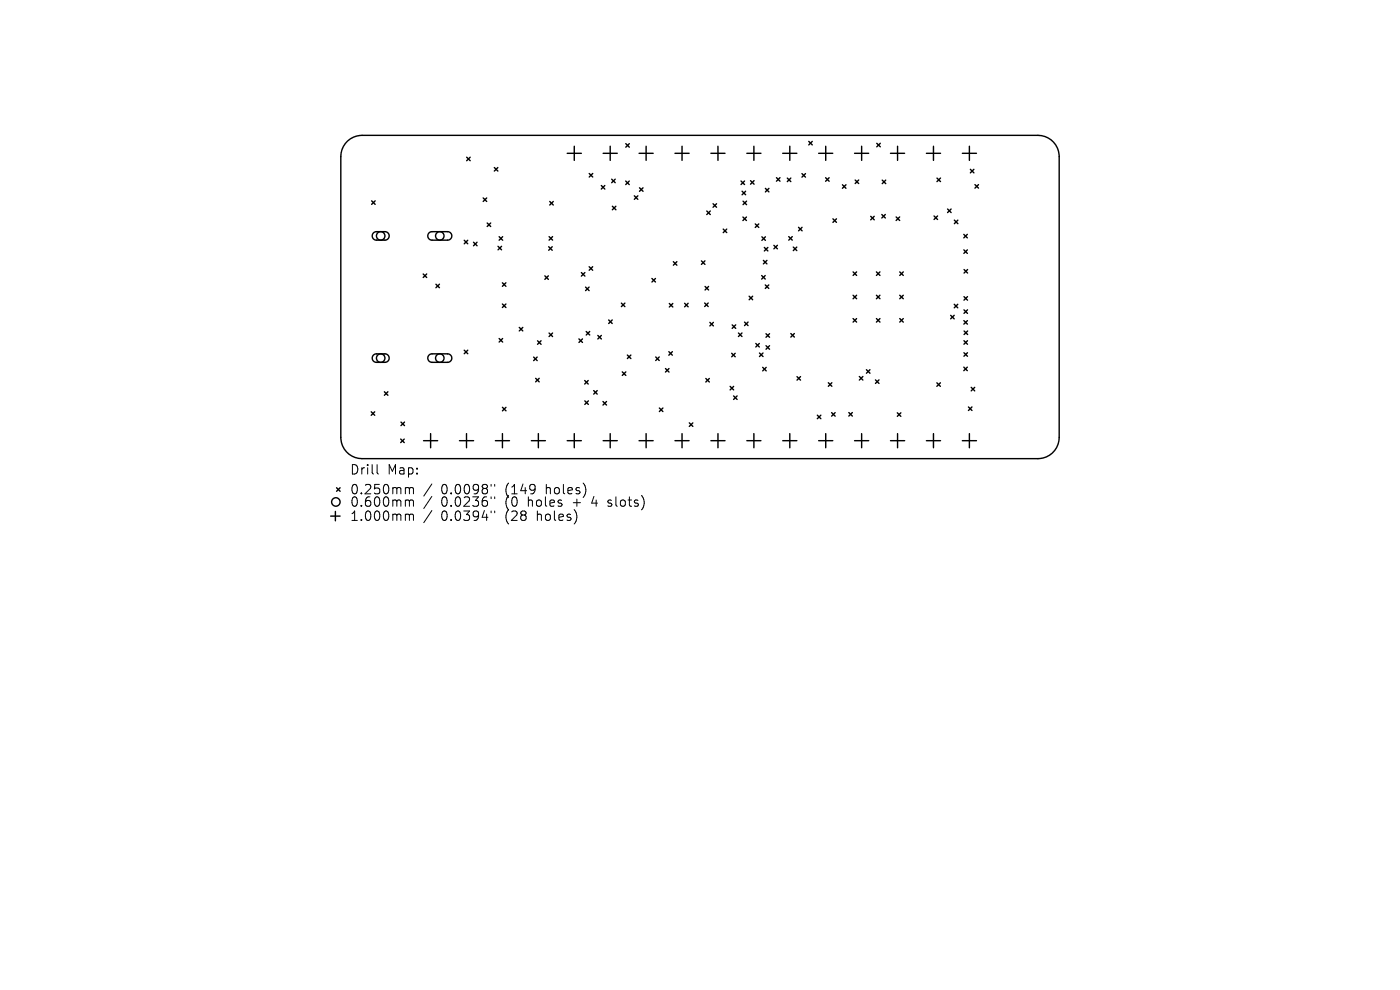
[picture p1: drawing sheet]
<svg xmlns="http://www.w3.org/2000/svg" width="297mm" height="210mm" viewBox="0 0 297 210" stroke-linecap="round" stroke-linejoin="round" font-family="sans-serif">
<defs><g id="words">
<g font-size="2.8">
<text x="74.2" y="100.9">Drill</text>
<text x="82.2" y="100.9">Map:</text>
<text x="74.2" y="105.1">0.250mm</text>
<text x="74.2" y="107.8">0.600mm</text>
<text x="93.6" y="105.1">0.0098&quot;</text>
<text x="93.6" y="107.8">0.0236&quot;</text>
<text x="107.3" y="105.1">(149</text>
<text x="107.3" y="107.8">(0</text>
<text x="112.3" y="107.8">holes</text>
<text x="116.1" y="105.1">holes)</text>
<text x="122" y="107.8">+</text>
<text x="126.2" y="107.8">4</text>
<text x="129.8" y="107.8">slots)</text>
<text x="74.2" y="110.8">1.000mm</text>
<text x="93.6" y="110.8">0.0394&quot;</text>
<text x="107.3" y="110.8">(28</text>
<text x="114.2" y="110.8">holes)</text>
</g>
</g></defs>
<g fill="none" stroke="#000" stroke-width=".3">
<path d="M73.8 29.9a4.5 4.5 0 0 1 3-1.2h143.4a4.5 4.5 0 0 1 4.5 4.5v59.6a4.5 4.5 0 0 1-4.5 4.5h-143.4a4.5 4.5 0 0 1-4.5-4.5v-59.6a4.5 4.5 0 0 1 1.5-3.3zM99 33.3l.8 .8M99.8 33.3l-.8 .8M104.9 35.5l.7 .8M105.6 35.5l-.7 .8M120.3 32.5h3M121.8 31v3M125 36.8l.7 .7M125.7 36.8l-.7 .7M127.6 39.4l.7 .7M128 32.5h3M128.3 39.4l-.7 .7"/>
<path d="M129.5 31v3M129.8 38l.7 .8M130.5 38l-.7 .8M132.7 38.4l.8 .8M132.8 30.5l.7 .7M133.5 38.4l-.8 .8M133.5 30.5l-.7 .7M135.6 32.5h3M135.7 39.8l.7 .8M136.4 39.8l-.7 .8M137.1 31v3M143.2 32.5h3"/>
<path d="M144.7 31v3M150.8 32.5h3M152.3 31v3M157.2 38.4l.8 .7M158 38.4l-.8 .7M158.4 32.5h3M159.2 38.3l.8 .8M159.9 31v3M160 38.3l-.8 .8M162.4 40l.7 .7M163.1 40l-.7 .7M164.7 37.7l.8 .7"/>
<path d="M165.5 37.7l-.8 .7M166.1 32.5h3M167 37.8l.8 .7M167.6 31v3M167.8 37.8l-.8 .7M170.1 36.8l.8 .8M170.9 36.8l-.8 .8M171.6 30l.7 .7M172.3 30l-.7 .7M173.7 32.5h3M175.2 37.7l.7 .8M175.2 31v3"/>
<path d="M175.9 37.7l-.7 .8M178.7 39.2l.8 .7M179.5 39.2l-.8 .7M181.3 32.5h3M181.4 38.2l.8 .7M182.2 38.2l-.8 .7M182.8 31v3M186 30.4l.8 .7M186.8 30.4l-.8 .7M187.2 38.2l.7 .8M187.9 38.2l-.7 .8M188.9 32.5h3"/>
<path d="M190.4 31v3M196.5 32.5h3M198 31v3M198.8 37.8l.7 .7M199.5 37.8l-.7 .7M204.2 32.5h3M205.7 31v3M205.9 35.9l.7 .8M206.6 35.9l-.7 .8M206.8 39.2l.8 .7M207.6 39.2l-.8 .7M78.8 42.6l.8 .8"/>
<path d="M79.2 49.4l.6-.3h1.9a.9 .9 0 0 1 .9 .9 .9 .9 0 0 1-.9 .9h-1.8a.9 .9 0 0 1-.9-.5 .9 .9 0 0 1 .2-1zM79.6 42.6l-.8 .8M89.8 58.1l.7 .8M90.5 58.1l-.7 .8M91 49.4l.6-.3h3.4a.9 .9 0 0 1 .9 .9 .9 .9 0 0 1-.9 .9h-3.3a.9 .9 0 0 1-.9-.5 .9 .9 0 0 1 .2-1zM98.5 51l.7 .7M99.2 51l-.7 .7M100.5 51.4l.7 .7M101.2 51.4l-.7 .7M102.5 42l.8 .7M103.3 42l-.8 .7M103.4 47.3l.7 .8"/>
<path d="M104.1 47.3l-.7 .8M105.7 52.2l.7 .8M105.9 50.2l.7 .8M106.4 52.2l-.7 .8M106.6 60l.7 .7M106.6 50.2l-.7 .8M107.3 60l-.7 .7M115.6 58.5l.7 .8M116.3 58.5l-.7 .8M116.4 52.3l.8 .8M116.5 50.2l.7 .7M116.6 42.7l.8 .8"/>
<path d="M117.2 52.3l-.8 .8M117.2 50.2l-.7 .7M117.4 42.7l-.8 .8M123.3 57.8l.8 .8M124.1 57.8l-.8 .8M125 56.6l.7 .7M125.7 56.6l-.7 .7M129.9 43.7l.8 .8M130.7 43.7l-.8 .8M134.6 41.5l.7 .8M135.3 41.5l-.7 .8M138.3 59.1l.8 .7"/>
<path d="M139.1 59.1l-.8 .7M142.8 55.5l.8 .8M143.6 55.5l-.8 .8M148.8 55.3l.8 .8M149.6 55.3l-.8 .8M149.9 44.8l.8 .7M150.7 44.8l-.8 .7M151.3 43.2l.7 .8M152 43.2l-.7 .8M153.4 48.6l.8 .7M154.2 48.6l-.8 .7M157.4 40.6l.8 .7"/>
<path d="M157.6 46l.8 .8M157.6 42.7l.8 .7M158.2 40.6l-.8 .7M158.4 46l-.8 .8M158.4 42.7l-.8 .7M160.2 47.5l.8 .7M161 47.5l-.8 .7M161.6 58.4l.7 .8M161.6 50.2l.8 .8M161.9 55.2l.8 .8M162.2 52.5l.7 .7M162.3 58.4l-.7 .8"/>
<path d="M162.4 50.2l-.8 .8M162.7 55.2l-.8 .8M162.9 52.5l-.7 .7M164.2 52l.7 .8M164.9 52l-.7 .8M167.3 50.2l.8 .7M168.1 50.2l-.8 .7M168.3 52.4l.7 .8M169 52.4l-.7 .8M169.4 48.2l.8 .8M170.2 48.2l-.8 .8M176.7 46.4l.8 .8"/>
<path d="M177.5 46.4l-.8 .8M181 57.7l.7 .7M181.7 57.7l-.7 .7M184.7 45.9l.8 .7M185.5 45.9l-.8 .7M185.9 57.7l.8 .7M186.7 57.7l-.8 .7M187.1 45.5l.7 .7M187.8 45.5l-.7 .7M190.1 46l.8 .8M190.9 46l-.8 .8M190.9 57.7l.7 .7"/>
<path d="M191.6 57.7l-.7 .7M198.2 45.8l.7 .8M198.9 45.8l-.7 .8M201 44.3l.8 .8M201.8 44.3l-.8 .8M202.5 46.7l.7 .7M203.2 46.7l-.7 .7M204.5 49.7l.7 .8M204.5 53l.7 .8M204.5 57.2l.8 .7M205.2 49.7l-.7 .8M205.2 53l-.7 .8"/>
<path d="M205.3 57.2l-.8 .7M79.2 75.3l.6-.2h1.9a.9 .9 0 0 1 .9 .9 .9 .9 0 0 1-.9 .9h-1.8a.9 .9 0 0 1-.9-.6 .9 .9 0 0 1 .2-1zM91 75.3l.6-.2h3.4a.9 .9 0 0 1 .9 .9 .9 .9 0 0 1-.9 .9h-3.3a.9 .9 0 0 1-.9-.6 .9 .9 0 0 1 .2-1zM92.5 60.3l.7 .7M93.2 60.3l-.7 .7M98.5 74.3l.7 .7M99.2 74.3l-.7 .7M105.9 71.8l.7 .8M106.6 64.5l.7 .7M106.6 71.8l-.7 .8M107.3 64.5l-.7 .7M110.2 69.4l.7 .8"/>
<path d="M110.9 69.4l-.7 .8M113.2 75.7l.8 .8M114 75.7l-.8 .8M114 72.3l.8 .7M114.8 72.3l-.8 .7M116.5 70.6l.7 .8M117.2 70.6l-.7 .8M122.8 71.9l.8 .7M123.6 71.9l-.8 .7M124.2 60.9l.8 .8M124.4 70.3l.7 .8M125 60.9l-.8 .8"/>
<path d="M125.1 70.3l-.7 .8M126.8 71.2l.8 .7M127.6 71.2l-.8 .7M129.1 67.9l.8 .7M129.9 67.9l-.8 .7M131.8 64.3l.8 .7M132 78.9l.8 .7M132.6 64.3l-.8 .7M132.8 78.9l-.8 .7M133.1 75.3l.7 .8M133.8 75.3l-.7 .8M139.1 75.7l.8 .8"/>
<path d="M139.9 75.7l-.8 .8M141.2 78.2l.7 .7M141.9 74.6l.7 .7M141.9 78.2l-.7 .7M142 64.4l.7 .7M142.6 74.6l-.7 .7M142.7 64.4l-.7 .7M145.2 64.3l.8 .8M146 64.3l-.8 .8M149.5 64.3l.7 .7M149.6 60.8l.7 .7M150.2 64.3l-.7 .7"/>
<path d="M150.3 60.8l-.7 .7M150.6 68.4l.7 .7M151.3 68.4l-.7 .7M155.2 74.9l.8 .8M155.3 68.9l.8 .8M156 74.9l-.8 .8M156.1 68.9l-.8 .8M156.7 70.6l.7 .8M157.4 70.6l-.7 .8M157.9 68.3l.8 .8M158.7 68.3l-.8 .8M158.9 62.8l.8 .8"/>
<path d="M159.7 62.8l-.8 .8M160.3 72.9l.8 .7M161.1 72.9l-.8 .7M161.1 74.9l.8 .7M161.8 77.9l.7 .8M161.9 74.9l-.8 .7M162.3 60.4l.8 .8M162.5 70.8l.8 .7M162.5 73.3l.8 .8M162.5 77.9l-.7 .8M163.1 60.4l-.8 .8M163.3 70.8l-.8 .7"/>
<path d="M163.3 73.3l-.8 .8M167.8 70.8l.7 .7M168.5 70.8l-.7 .7M169.1 79.9l.7 .7M169.8 79.9l-.7 .7M181 62.6l.7 .8M181 67.6l.7 .7M181.7 62.6l-.7 .8M181.7 67.6l-.7 .7M182.3 79.9l.8 .7M183.1 79.9l-.8 .7M183.8 78.4l.8 .8"/>
<path d="M184.6 78.4l-.8 .8M185.9 62.6l.8 .8M185.9 67.6l.8 .7M186.7 62.6l-.8 .8M186.7 67.6l-.8 .7M190.9 67.6l.7 .7M190.9 62.6l.7 .8M191.6 62.6l-.7 .8M191.6 67.6l-.7 .7M201.7 66.9l.7 .7M202.4 66.9l-.7 .7M202.4 64.5l.8 .8"/>
<path d="M203.2 64.5l-.8 .8M204.5 77.9l.7 .7M204.5 68l.7 .8M204.5 74.8l.7 .8M204.5 72.3l.7 .7M204.5 65.7l.7 .8M204.5 62.9l.7 .8M204.5 70.2l.8 .8M205.2 77.9l-.7 .7M205.2 68l-.7 .8M205.2 74.8l-.7 .8M205.2 72.3l-.7 .7"/>
<path d="M205.2 65.7l-.7 .8M205.2 62.9l-.7 .8M205.3 70.2l-.8 .8M78.7 87.3l.8 .8M79.5 87.3l-.8 .8M81.5 83.1l.8 .8M82.3 83.1l-.8 .8M85 93.1l.8 .8M85.1 89.5l.7 .8M85.8 93.1l-.8 .8M85.8 89.5l-.7 .8M89.9 93.5h3"/>
<path d="M91.4 92v3M97.5 93.5h3M99 92v3M105.1 93.5h3M106.6 86.4l.7 .8M106.6 92v3M107.3 86.4l-.7 .8M112.7 93.5h3M113.6 80.3l.8 .7M114.2 92v3M114.4 80.3l-.8 .7M120.3 93.5h3"/>
<path d="M121.8 92v3M124 80.7l.8 .8M124.1 85l.7 .8M124.8 80.7l-.8 .8M124.8 85l-.7 .8M125.9 82.9l.8 .7M126.7 82.9l-.8 .7M127.9 85.2l.8 .7M128 93.5h3M128.7 85.2l-.8 .7M129.5 92v3M135.6 93.5h3"/>
<path d="M137.1 92v3M139.9 86.6l.7 .7M140.6 86.6l-.7 .7M143.2 93.5h3M144.7 92v3M146.2 89.7l.8 .8M147 89.7l-.8 .8M149.7 80.3l.8 .7M150.5 80.3l-.8 .7M150.8 93.5h3M152.3 92v3M154.9 82l.7 .7"/>
<path d="M155.6 84l.8 .7M155.6 82l-.7 .7M156.4 84l-.8 .7M158.4 93.5h3M159.9 92v3M166.1 93.5h3M167.6 92v3M173.4 88.1l.7 .7M173.7 93.5h3M174.1 88.1l-.7 .7M175.2 92v3M175.7 81.2l.8 .7"/>
<path d="M176.4 87.5l.8 .8M176.5 81.2l-.8 .7M177.2 87.5l-.8 .8M180.1 87.5l.7 .8M180.8 87.5l-.7 .8M181.3 93.5h3M182.8 92v3M185.7 80.6l.8 .7M186.5 80.6l-.8 .7M188.9 93.5h3M190.4 87.6l.7 .7M190.4 92v3"/>
<path d="M191.1 87.6l-.7 .7M196.5 93.5h3M198 92v3M198.7 81.2l.8 .8M199.5 81.2l-.8 .8M204.2 93.5h3M205.4 86.3l.8 .8M205.7 92v3M206 82.2l.8 .7M206.2 86.3l-.8 .8M206.8 82.2l-.8 .7M70.2 109.5h2"/>
<path d="M71.2 108.5v2M71.4 103.5l.8 .7M72.2 103.5l-.8 .7"/>
<circle cx="80.8" cy="50" r=".9"/>
<circle cx="93.3" cy="50" r=".9"/>
<circle cx="80.8" cy="76" r=".9"/>
<circle cx="93.3" cy="76" r=".9"/>
<circle cx="71.3" cy="106.5" r=".9"/>
</g>
<g fill="none" stroke="#000" stroke-width=".21">
<path d="M80 98.6v1.7l.3 .3M86.3 103.4l.5 .1 .1 .2M86.3 106.1l.5 .1 .1 .1M86.3 109.1l.5 .1 .1 .1M86.9 103.7l.2-.3 .5 .1 .1 1.3M86.9 103.7v1.1M86.9 106.3v1.1M86.9 109.3v1.1M86.9 106.3l.2-.2 .5 .1 .1 1.2M86.9 109.3l.2-.2 .5 .1 .1 1.2M91.6 102.7l-1.7 2.5M91.6 105.3l-1.7 2.6"/>
<path d="M91.6 108.3l-1.7 2.6M104.2 102.8v.3M104.2 105.4v.4M104.2 108.4v.4M104.9 102.8v.3M104.9 105.4v.4M104.9 108.4v.4M128.9 107.3l.2 .1M129 106.2v.4"/>
</g>
<use href="#words"/>
</svg>
